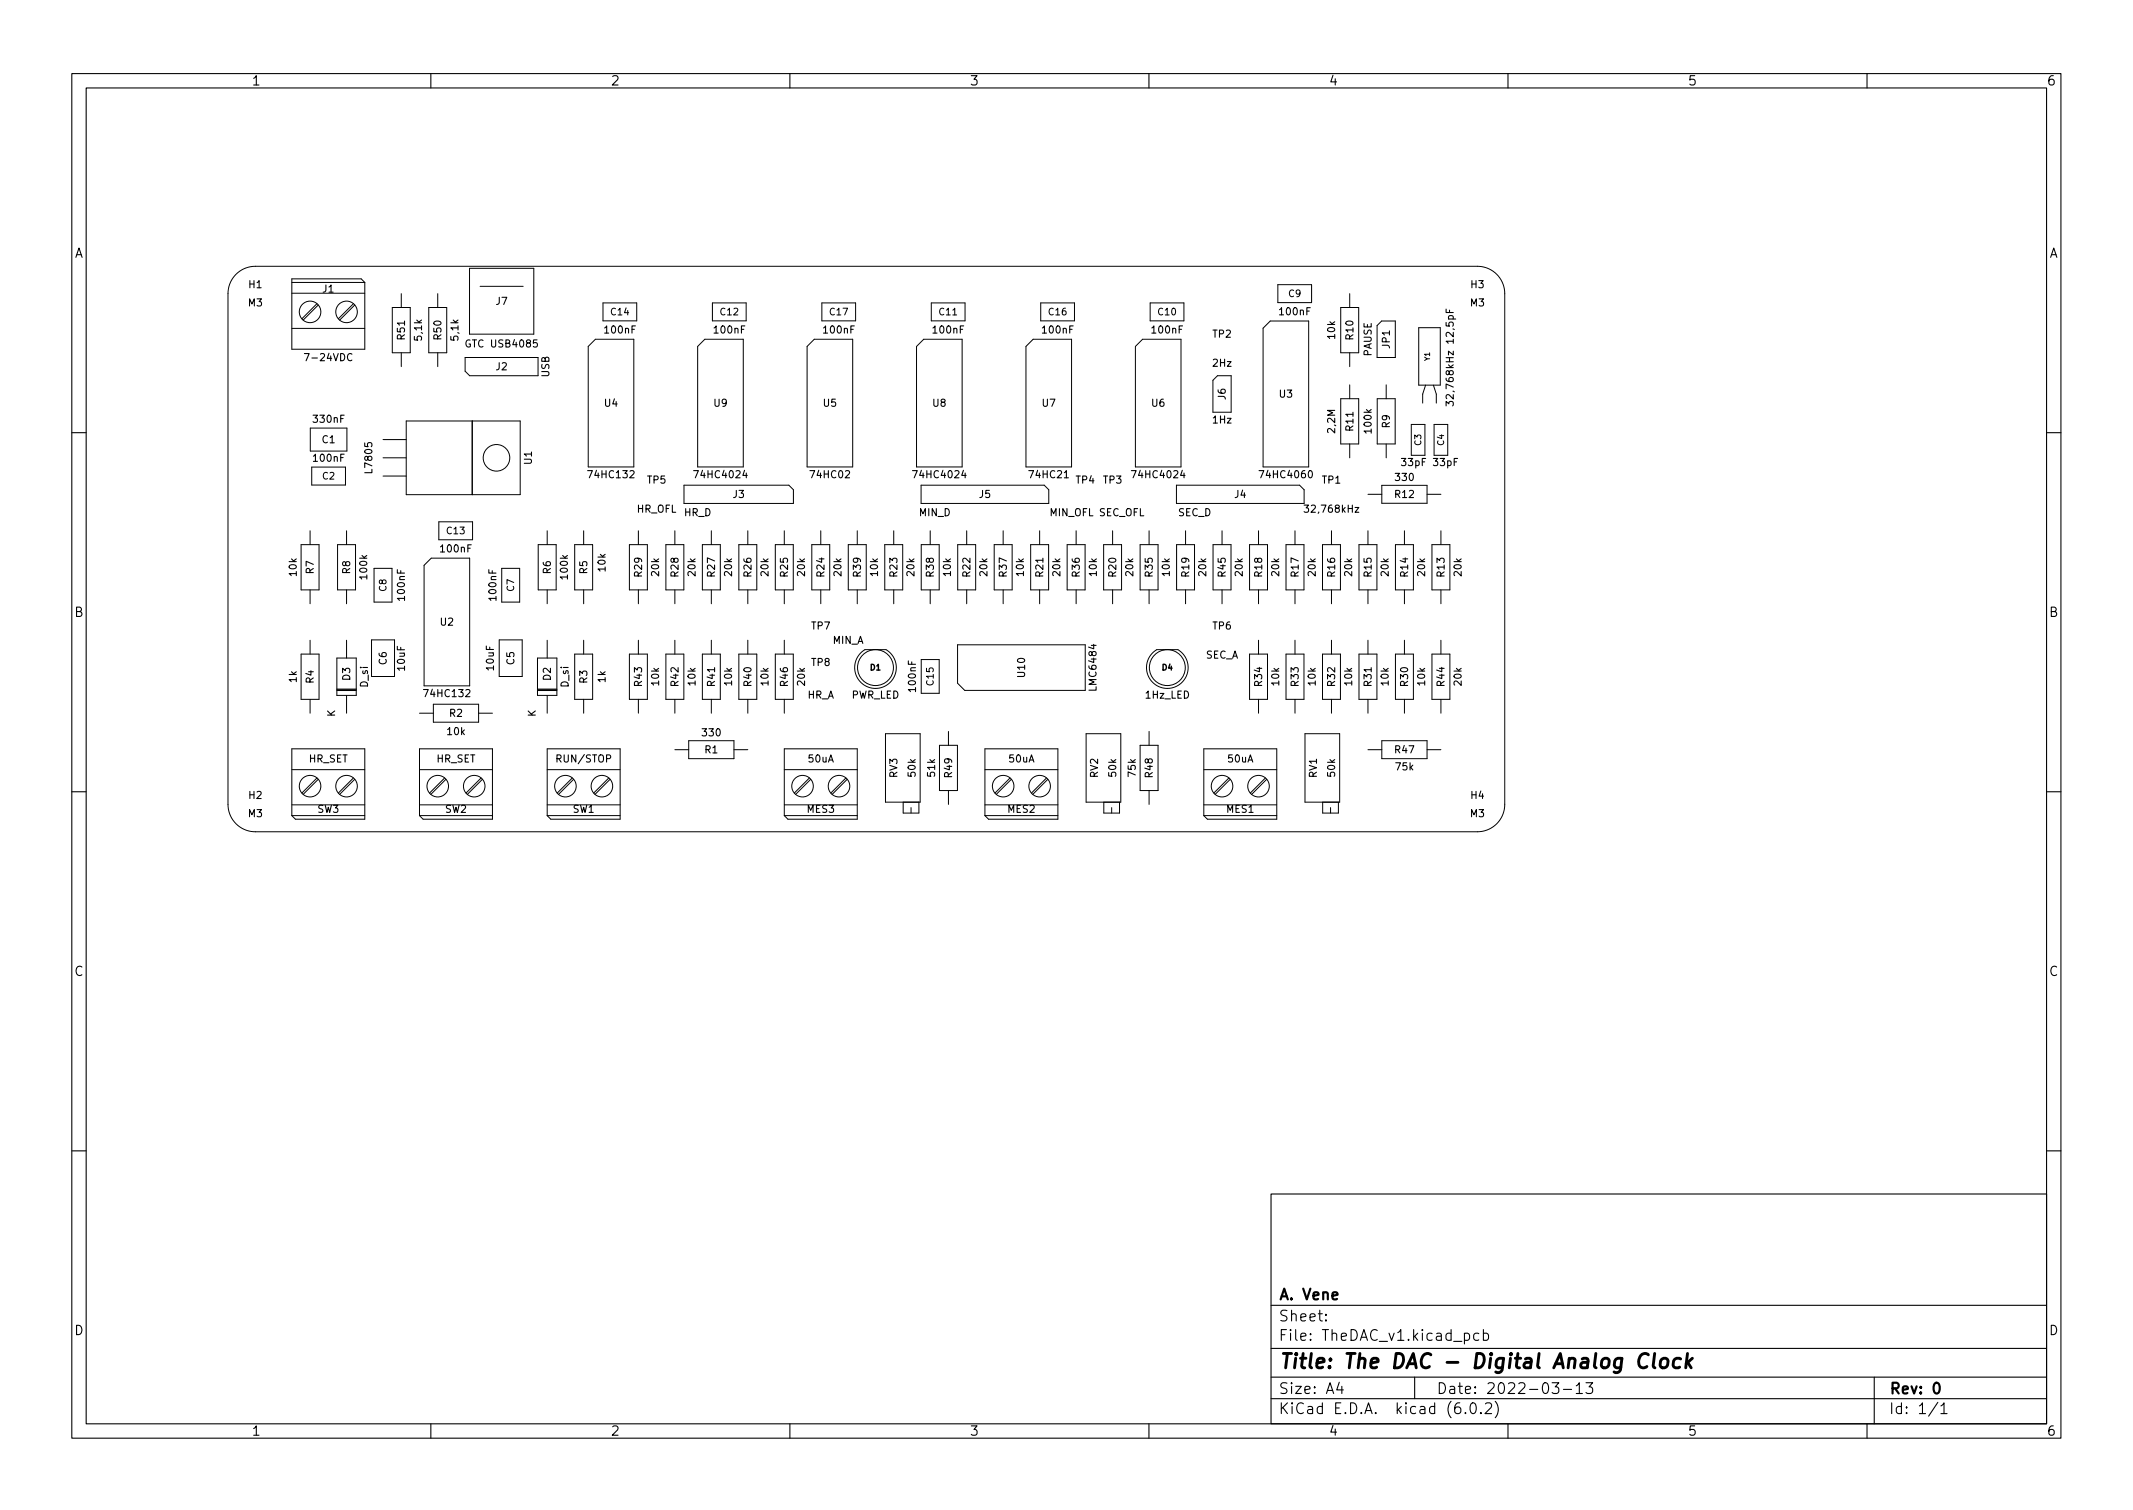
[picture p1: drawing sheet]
<svg xmlns="http://www.w3.org/2000/svg" width="297mm" height="210mm" viewBox="0 0 297 210" stroke-linecap="round" stroke-linejoin="round" font-family="sans-serif">
<defs><g id="words">
<text font-size="2.8" x="178" y="190.6">Title: The DAC - Digital Analog Clock</text>
<g font-size="2.1">
<text x="178" y="184">Sheet:</text>
<text x="178" y="181">A. Vene</text>
<text x="178" y="186.7">File: TheDAC_v1.kicad_pcb</text>
<text x="178" y="196.9">KiCad E.D.A. kicad (6.0.2)</text>
<text x="178" y="194.1">Size: A4</text>
<text x="200" y="194.1">Date: 2022-03-13</text>
<text x="263" y="194.1">Rev: 0</text>
<text x="263" y="196.9">Id: 1/1</text>
</g>
<g font-size="1.8">
<text x="35" y="11.9">1</text>
<text x="85" y="11.9">2</text>
<text x="135" y="11.9">3</text>
<text x="185" y="11.9">4</text>
<text x="235" y="11.9">5</text>
<text x="285" y="11.9">6</text>
<text x="10.3" y="35.9">A</text>
<text x="285.3" y="35.9">A</text>
<text x="10.3" y="85.9">B</text>
<text x="285.3" y="85.9">B</text>
<text x="10.3" y="135.9">C</text>
<text x="285.3" y="135.9">C</text>
<text x="10.3" y="185.9">D</text>
<text x="285.3" y="185.9">D</text>
<text x="35" y="199.9">1</text>
<text x="85" y="199.9">2</text>
<text x="135" y="199.9">3</text>
<text x="185" y="199.9">4</text>
<text x="235" y="199.9">5</text>
<text x="285" y="199.9">6</text>
</g>
<g font-size="1.4">
<text x="34.7" y="40.1">H1</text>
<text x="44.9" y="40.7">J1</text>
<text x="204.8" y="40.1">H3</text>
<text x="34.6" y="42.7">M3</text>
<text x="56.4" y="47.2" transform="rotate(-90 56.4 47.2)">R51</text>
<text x="58.7" y="47.3" transform="rotate(-90 58.7 47.3)">5,1k</text>
<text x="61.5" y="47.2" transform="rotate(-90 61.5 47.2)">R50</text>
<text x="63.8" y="47.3" transform="rotate(-90 63.8 47.3)">5,1k</text>
<text x="69.1" y="42.4">J7</text>
<text x="84.3" y="46.4">100nF</text>
<text x="99.5" y="46.4">100nF</text>
<text x="114.8" y="46.4">100nF</text>
<text x="130" y="46.4">100nF</text>
<text x="145.3" y="46.4">100nF</text>
<text x="160.5" y="46.4">100nF</text>
<text x="168.9" y="47">TP2</text>
<text x="178.3" y="43.9">100nF</text>
<text x="185.9" y="47.1" transform="rotate(-90 185.9 47.1)">10k</text>
<text x="188.5" y="47.2" transform="rotate(-90 188.5 47.2)">R10</text>
<text x="204.8" y="42.7">M3</text>
<text x="42.9" y="50.3">7-24VDC</text>
<text x="65.2" y="48.4">GTC USB4085</text>
<text x="69.1" y="51.5">J2</text>
<text x="76.5" y="52.5" transform="rotate(-90 76.5 52.5)">USB</text>
<text x="168.9" y="51.1">2Hz</text>
<text x="191" y="49.6" transform="rotate(-90 191 49.6)">PAUSE</text>
<text x="193.5" y="48.5" transform="rotate(-90 193.5 48.5)">JP1</text>
<text x="43.7" y="58.9">330nF</text>
<text x="84.2" y="56.6">U4</text>
<text x="99.4" y="56.6">U9</text>
<text x="114.7" y="56.6">U5</text>
<text x="129.9" y="56.6">U8</text>
<text x="145.2" y="56.6">U7</text>
<text x="160.4" y="56.6">U6</text>
<text x="168.9" y="59">1Hz</text>
<text x="170.7" y="55.6" transform="rotate(-90 170.7 55.6)">J6</text>
<text x="178.2" y="55.4">U3</text>
<text x="188.5" y="59.9" transform="rotate(-90 188.5 59.9)">R11</text>
<text x="193.5" y="59.6" transform="rotate(-90 193.5 59.6)">R9</text>
<text x="202.4" y="55.5" transform="rotate(-90 202.4 55.5)">32,768kHz 12,5pF</text>
<text x="43.7" y="64.3">100nF</text>
<text x="44.9" y="61.7">C1</text>
<text x="51.8" y="65.7" transform="rotate(-90 51.8 65.7)">L7805</text>
<text x="74.1" y="64.6" transform="rotate(-90 74.1 64.6)">U1</text>
<text x="185.9" y="60.2" transform="rotate(-90 185.9 60.2)">2,2M</text>
<text x="191" y="60.2" transform="rotate(-90 191 60.2)">100k</text>
<text x="195.2" y="64.9">33pF</text>
<text x="199.7" y="64.9">33pF</text>
<text x="82.1" y="66.6">74HC132</text>
<text x="88.7" y="71.4">HR_OFL</text>
<text x="90.2" y="67.3">TP5</text>
<text x="95.3" y="71.9">HR_D</text>
<text x="97" y="66.6">74HC4024</text>
<text x="102.1" y="69.3">J3</text>
<text x="113" y="66.6">74HC02</text>
<text x="127.5" y="66.6">74HC4024</text>
<text x="128" y="71.9">MIN_D</text>
<text x="136.4" y="69.3">J5</text>
<text x="143.5" y="66.6">74HC21</text>
<text x="146.2" y="71.9">MIN_OFL SEC_OFL</text>
<text x="149.9" y="67.3">TP4</text>
<text x="153.7" y="67.3">TP3</text>
<text x="158" y="66.6">74HC4024</text>
<text x="164" y="71.9">SEC_D</text>
<text x="171.9" y="69.3">J4</text>
<text x="175.7" y="66.6">74HC4060</text>
<text x="182.1" y="71.4">32,768kHz</text>
<text x="184.1" y="67.3">TP1</text>
<text x="194.3" y="69.3">R12</text>
<text x="194.4" y="67">330</text>
<text x="61.4" y="76.9">100nF</text>
<text x="41.3" y="80.1" transform="rotate(-90 41.3 80.1)">10k</text>
<text x="43.7" y="79.9" transform="rotate(-90 43.7 79.9)">R7</text>
<text x="48.8" y="79.9" transform="rotate(-90 48.8 79.9)">R8</text>
<text x="51.1" y="80.5" transform="rotate(-90 51.1 80.5)">100k</text>
<text x="56.4" y="83.5" transform="rotate(-90 56.4 83.5)">100nF</text>
<text x="69.1" y="83.5" transform="rotate(-90 69.1 83.5)">100nF</text>
<text x="76.7" y="79.9" transform="rotate(-90 76.7 79.9)">R6</text>
<text x="79.1" y="80.5" transform="rotate(-90 79.1 80.5)">100k</text>
<text x="81.8" y="79.9" transform="rotate(-90 81.8 79.9)">R5</text>
<text x="84.3" y="79.5" transform="rotate(-90 84.3 79.5)">10k</text>
<text x="89.4" y="80.3" transform="rotate(-90 89.4 80.3)">R29</text>
<text x="91.8" y="80.1" transform="rotate(-90 91.8 80.1)">20k</text>
<text x="94.5" y="80.3" transform="rotate(-90 94.5 80.3)">R28</text>
<text x="96.8" y="80.1" transform="rotate(-90 96.8 80.1)">20k</text>
<text x="99.6" y="80.3" transform="rotate(-90 99.6 80.3)">R27</text>
<text x="101.9" y="80.1" transform="rotate(-90 101.9 80.1)">20k</text>
<text x="104.6" y="80.3" transform="rotate(-90 104.6 80.3)">R26</text>
<text x="107" y="80.1" transform="rotate(-90 107 80.1)">20k</text>
<text x="109.7" y="80.3" transform="rotate(-90 109.7 80.3)">R25</text>
<text x="112.1" y="80.1" transform="rotate(-90 112.1 80.1)">20k</text>
<text x="114.8" y="80.3" transform="rotate(-90 114.8 80.3)">R24</text>
<text x="117.2" y="80.1" transform="rotate(-90 117.2 80.1)">20k</text>
<text x="119.9" y="80.3" transform="rotate(-90 119.9 80.3)">R39</text>
<text x="122.2" y="80.1" transform="rotate(-90 122.2 80.1)">10k</text>
<text x="125" y="80.3" transform="rotate(-90 125 80.3)">R23</text>
<text x="127.3" y="80.1" transform="rotate(-90 127.3 80.1)">20k</text>
<text x="130" y="80.3" transform="rotate(-90 130 80.3)">R38</text>
<text x="132.4" y="80.1" transform="rotate(-90 132.4 80.1)">10k</text>
<text x="135.1" y="80.3" transform="rotate(-90 135.1 80.3)">R22</text>
<text x="137.5" y="80.1" transform="rotate(-90 137.5 80.1)">20k</text>
<text x="140.2" y="80.3" transform="rotate(-90 140.2 80.3)">R37</text>
<text x="142.6" y="80.1" transform="rotate(-90 142.6 80.1)">10k</text>
<text x="145.3" y="80.3" transform="rotate(-90 145.3 80.3)">R21</text>
<text x="147.6" y="80.1" transform="rotate(-90 147.6 80.1)">20k</text>
<text x="150.4" y="80.3" transform="rotate(-90 150.4 80.3)">R36</text>
<text x="152.7" y="80.1" transform="rotate(-90 152.7 80.1)">10k</text>
<text x="155.4" y="80.3" transform="rotate(-90 155.4 80.3)">R20</text>
<text x="157.8" y="80.1" transform="rotate(-90 157.8 80.1)">20k</text>
<text x="160.5" y="80.3" transform="rotate(-90 160.5 80.3)">R35</text>
<text x="162.9" y="80.1" transform="rotate(-90 162.9 80.1)">10k</text>
<text x="165.6" y="80.3" transform="rotate(-90 165.6 80.3)">R19</text>
<text x="168" y="80.1" transform="rotate(-90 168 80.1)">20k</text>
<text x="170.7" y="80.3" transform="rotate(-90 170.7 80.3)">R45</text>
<text x="173" y="80.1" transform="rotate(-90 173 80.1)">20k</text>
<text x="175.8" y="80.3" transform="rotate(-90 175.8 80.3)">R18</text>
<text x="178.1" y="80.1" transform="rotate(-90 178.1 80.1)">20k</text>
<text x="180.8" y="80.3" transform="rotate(-90 180.8 80.3)">R17</text>
<text x="183.2" y="80.1" transform="rotate(-90 183.2 80.1)">20k</text>
<text x="185.9" y="80.3" transform="rotate(-90 185.9 80.3)">R16</text>
<text x="188.3" y="80.1" transform="rotate(-90 188.3 80.1)">20k</text>
<text x="191" y="80.3" transform="rotate(-90 191 80.3)">R15</text>
<text x="193.4" y="80.1" transform="rotate(-90 193.4 80.1)">20k</text>
<text x="196.1" y="80.3" transform="rotate(-90 196.1 80.3)">R14</text>
<text x="198.4" y="80.1" transform="rotate(-90 198.4 80.1)">20k</text>
<text x="201.2" y="80.3" transform="rotate(-90 201.2 80.3)">R13</text>
<text x="203.5" y="80.1" transform="rotate(-90 203.5 80.1)">20k</text>
<text x="61.3" y="87.1">U2</text>
<text x="113" y="87.6">TP7</text>
<text x="115.9" y="89.6">MIN_A</text>
<text x="168.9" y="87.6">TP6</text>
<text x="41.3" y="95" transform="rotate(-90 41.3 95)">1k</text>
<text x="43.7" y="95.1" transform="rotate(-90 43.7 95.1)">R4</text>
<text x="48.8" y="94.7" transform="rotate(-90 48.8 94.7)">D3</text>
<text x="51.2" y="95.7" transform="rotate(-90 51.2 95.7)">D_si</text>
<text x="53.8" y="92.5" transform="rotate(-90 53.8 92.5)">C6</text>
<text x="56.4" y="93.3" transform="rotate(-90 56.4 93.3)">10uF</text>
<text x="68.8" y="93.3" transform="rotate(-90 68.8 93.3)">10uF</text>
<text x="71.6" y="92.5" transform="rotate(-90 71.6 92.5)">C5</text>
<text x="76.7" y="94.7" transform="rotate(-90 76.7 94.7)">D2</text>
<text x="79.2" y="95.7" transform="rotate(-90 79.2 95.7)">D_si</text>
<text x="81.8" y="95.1" transform="rotate(-90 81.8 95.1)">R3</text>
<text x="84.3" y="95" transform="rotate(-90 84.3 95)">1k</text>
<text x="89.4" y="95.5" transform="rotate(-90 89.4 95.5)">R43</text>
<text x="91.8" y="95.4" transform="rotate(-90 91.8 95.4)">10k</text>
<text x="94.5" y="95.5" transform="rotate(-90 94.5 95.5)">R42</text>
<text x="96.8" y="95.4" transform="rotate(-90 96.8 95.4)">10k</text>
<text x="99.6" y="95.5" transform="rotate(-90 99.6 95.5)">R41</text>
<text x="101.9" y="95.4" transform="rotate(-90 101.9 95.4)">10k</text>
<text x="104.6" y="95.5" transform="rotate(-90 104.6 95.5)">R40</text>
<text x="107" y="95.4" transform="rotate(-90 107 95.4)">10k</text>
<text x="109.7" y="95.5" transform="rotate(-90 109.7 95.5)">R46</text>
<text x="112.1" y="95.4" transform="rotate(-90 112.1 95.4)">20k</text>
<text x="113" y="92.7">TP8</text>
<text x="142.7" y="94.2" transform="rotate(-90 142.7 94.2)">U10</text>
<text x="167.9" y="91.7">SEC_A</text>
<text x="175.8" y="95.5" transform="rotate(-90 175.8 95.5)">R34</text>
<text x="178.1" y="95.4" transform="rotate(-90 178.1 95.4)">10k</text>
<text x="180.8" y="95.5" transform="rotate(-90 180.8 95.5)">R33</text>
<text x="183.2" y="95.4" transform="rotate(-90 183.2 95.4)">10k</text>
<text x="185.9" y="95.5" transform="rotate(-90 185.9 95.5)">R32</text>
<text x="188.3" y="95.4" transform="rotate(-90 188.3 95.4)">10k</text>
<text x="191" y="95.5" transform="rotate(-90 191 95.5)">R31</text>
<text x="193.4" y="95.4" transform="rotate(-90 193.4 95.4)">10k</text>
<text x="196.1" y="95.5" transform="rotate(-90 196.1 95.5)">R30</text>
<text x="198.4" y="95.4" transform="rotate(-90 198.4 95.4)">10k</text>
<text x="201.2" y="95.5" transform="rotate(-90 201.2 95.5)">R44</text>
<text x="203.5" y="95.4" transform="rotate(-90 203.5 95.4)">20k</text>
<text x="46.7" y="99.8" transform="rotate(-90 46.7 99.8)">K</text>
<text x="59.3" y="97.1">74HC132</text>
<text x="62.6" y="99.8">R2</text>
<text x="74.6" y="99.8" transform="rotate(-90 74.6 99.8)">K</text>
<text x="112.4" y="97.3">HR_A</text>
<text x="118.5" y="97.3">PWR_LED</text>
<text x="127.5" y="96.2" transform="rotate(-90 127.5 96.2)">100nF</text>
<text x="152.7" y="96" transform="rotate(-90 152.7 96)">LMC6484</text>
<text x="159.5" y="97.3">1Hz_LED</text>
<text x="43" y="106.2">HR_SET</text>
<text x="60.8" y="106.2">HR_SET</text>
<text x="62.3" y="102.3">10k</text>
<text x="77.7" y="106.2">RUN/STOP</text>
<text x="97.9" y="102.5">330</text>
<text x="98.2" y="104.9">R1</text>
<text x="112.6" y="106.2">50uA</text>
<text x="140.5" y="106.2">50uA</text>
<text x="171" y="106.2">50uA</text>
<text x="194.3" y="104.9">R47</text>
<text x="194.4" y="107.3">75k</text>
<text x="34.6" y="113.8">M3</text>
<text x="34.7" y="111.2">H2</text>
<text x="44.2" y="113.2">SW3</text>
<text x="62" y="113.2">SW2</text>
<text x="79.8" y="113.2">SW1</text>
<text x="112.4" y="113.2">MES3</text>
<text x="125" y="108.3" transform="rotate(-90 125 108.3)">RV3</text>
<text x="127.5" y="108.1" transform="rotate(-90 127.5 108.1)">50k</text>
<text x="130.2" y="108.1" transform="rotate(-90 130.2 108.1)">51k</text>
<text x="132.6" y="108.2" transform="rotate(-90 132.6 108.2)">R49</text>
<text x="140.3" y="113.2">MES2</text>
<text x="152.9" y="108.3" transform="rotate(-90 152.9 108.3)">RV2</text>
<text x="155.4" y="108.1" transform="rotate(-90 155.4 108.1)">50k</text>
<text x="158.2" y="108.1" transform="rotate(-90 158.2 108.1)">75k</text>
<text x="160.5" y="108.2" transform="rotate(-90 160.5 108.2)">R48</text>
<text x="170.8" y="113.2">MES1</text>
<text x="183.4" y="108.3" transform="rotate(-90 183.4 108.3)">RV1</text>
<text x="185.9" y="108.1" transform="rotate(-90 185.9 108.1)">50k</text>
<text x="204.8" y="113.8">M3</text>
<text x="204.8" y="111.2">H4</text>
</g>
<g font-size="1.3">
<text x="179.5" y="41.4">C9</text>
<text x="85.1" y="43.9">C14</text>
<text x="100.4" y="43.9">C12</text>
<text x="115.6" y="43.9">C17</text>
<text x="130.8" y="43.9">C11</text>
<text x="146.1" y="43.9">C16</text>
<text x="161.3" y="43.9">C10</text>
<text x="44.9" y="66.8">C2</text>
<text x="62.3" y="74.4">C13</text>
<text x="53.8" y="82.3" transform="rotate(-90 53.8 82.3)">C8</text>
<text x="71.6" y="82.3" transform="rotate(-90 71.6 82.3)">C7</text>
<text x="130" y="95.4" transform="rotate(-90 130 95.4)">C15</text>
</g>
<g font-size="1.2">
<text x="197.9" y="62" transform="rotate(-90 197.9 62)">C3</text>
<text x="201.1" y="62" transform="rotate(-90 201.1 62)">C4</text>
</g>
<g font-size="1.1">
<text x="121.2" y="93.3">D1</text>
<text x="161.8" y="93.3">D4</text>
</g>
<text font-size="1" x="199.1" y="50.2" transform="rotate(-90 199.1 50.2)">Y1</text>
</g></defs>
<g fill="none" stroke="#000" stroke-width=".15">
<path d="M10 10.2h277v190.1h-277zM12 12.2h273v186.1h-273zM60 10.2v2M110 10.2v2M160 10.2v2M210 10.2v2M260 10.2v2M42.4 49.2h.7l-.5 1M201.4 56.5v-.6l.4 .3 .1-.3h.4l.1 .2-.1 .4M201.4 43v.5h1M201.9 43.2v.3M10 60.2h2"/>
<path d="M285 60.2h2M10 110.2h2M285 110.2h2M10 160.2h2M177 166.3h108v32h-108zM285 160.2h2M60 198.3v2M110 198.3v2M160 198.3v2M177 194.8h108M177 191.8h108M177 187.8h108"/>
<path d="M177 181.8h108M184.6 183.8l.1 .1h-.1v-.1v.1M184.6 183l.1 .1h-.1v-.1v.1M186.5 192.5l-.4 1h1M186.9 193v1M197 191.8v3M203.9 185.7l.5-.1 .2 .3v.4l-.1 .3h-.1h-.5M204.1 196.7v.1h-.1l.1-.1v.1M204.9 195.4a.36 .36 0 0 1 .6 .2 .77 .77 0 0 1-.4 1.2 1 1 0 0 1-.2-1.4zM205.9 185.7l-.4-.1-.3 .3v.4l.2 .3h.1h.4M206.2 196.7l.1 .1h-.1h-.1l.1-.1v.1M206.6 185.7l.4-.1 .3 .3v.4l-.2 .3h-.1h-.4"/>
<path d="M206.6 185.1v1.5M206.9 195.5l.2-.2 .5 .1a.41 .41 0 0 1 0 .6l-.8 .8h.9M208.2 195.1a1.72 1.72 0 0 1 0 2.3M210 198.3v2M216.1 192.5h1l-.5 .6a.41 .41 0 0 1 .5 .3v.3l-.2 .3h-.5l-.3-.1M217.7 193.5h1.2M219.5 193l.4-.5v1.5M219.5 194h.9M220.9 192.5h.9l-.5 .6a.41 .41 0 0 1 .5 .3v.3l-.2 .3h-.5l-.2-.1M260 198.3v2M261 191.8v6.5M269.9 195.3l-1.3 1.9"/>
<path d="M270.3 195.8l.4-.5v1.5M270.3 196.8h.8"/>
</g>
<path d="M269.5 192.6a.36 .36 0 0 1 .6 .2 .77 .77 0 0 1-.5 1.2 .99 .99 0 0 1-.1-1.4z" fill="none" stroke="#000" stroke-width=".3"/>
<path d="M229.5 188.7a.8 .8 0 0 0-.8-.2 .8 .8 0 0 0-.5 .8 .76 .76 0 0 0 .1 .9 .76 .76 0 0 0 .9 .2l.1-.1M230.4 188.5l-.2 1.7 .1 .2 .2 .1M231.4 189.3a.52 .52 0 0 1 .5-.2 .52 .52 0 0 1 .4 .4l-.1 .6a.55 .55 0 0 1-.5 .4 .55 .55 0 0 1-.5-.4zM234 189.2a.66 .66 0 0 0-.9 .3l-.1 .6 .1 .3 .2 .1 .6-.1M235 188.5l-.2 2M235 189.7l.5 .8M235.7 189.1l-.9 .8" fill="none" stroke="#000" stroke-width=".4"/>
<g fill="none" stroke="#000" stroke-width=".14">
<path d="M32.9 38.2a3.8 3.8 0 0 1 2.7-1.1h170.1a3.8 3.8 0 0 1 3.8 3.8v71.1a3.8 3.8 0 0 1-3.8 3.8h-170.1a3.8 3.8 0 0 1-3.9-3.8v-71.1a3.8 3.8 0 0 1 1.2-2.7zM40.6 38.8h9.7l.5 .5v9.3h-10.2zM40.6 39.3h10.2M65.4 37.4h8.9v9.1h-8.9zM66.9 39.9h6M178 39.6h4.6v2.5h-4.6zM40.6 40.8h10.2M40.6 45.7h10.2M43.2 59.6h5.1v3.2h-5.1zM44.1 42.3l-2.1 2.1M44.3 42.5l-2.1 2.1M49.2 42.3l-2.1 2.1"/>
<path d="M49.4 42.5l-2.1 2.1M54.6 42.8h2.5v6.3h-2.5zM55.9 40.9v1.9M55.9 49.1v1.9M56.6 58.6h15.8v10.3h-15.8zM59.7 42.8h2.5v6.3h-2.5zM61 40.9v1.9M61 49.1v1.9M64.8 49.8h10.1v2.5h-9.5l-.6-.6zM65.8 58.6v10.3M81.9 48.2l1-1h5.4v17.8h-6.4zM84 42.2h4.7v2.5h-4.7z"/>
<path d="M97.2 48.2l1-1h5.3v17.8h-6.3zM99.2 42.2h4.7v2.5h-4.7zM112.4 48.2l1-1h5.3v17.8h-6.3zM114.5 42.2h4.6v2.5h-4.6zM127.6 48.2l1-1h5.4v17.8h-6.4zM129.7 42.2h4.7v2.5h-4.7zM142.9 48.2l1-1h5.3v17.8h-6.3zM144.9 42.2h4.7v2.5h-4.7zM158.1 48.2l1-1h5.4v17.8h-6.4zM160.2 42.2h4.7v2.5h-4.7zM169.5 52.3h1.9v5.1h-2.5v-4.4zM175.9 45.7l1-1h5.3v20.3h-6.3z"/>
<path d="M186.7 42.8h2.5v6.3h-2.5zM186.7 55.5h2.5v6.3h-2.5zM188 40.9v1.9M188 49.1v1.9M188 53.6v1.9M191.8 45.3l.6-.6h1.9v5.1h-2.5zM191.8 55.5h2.5v6.3h-2.5zM193 53.6v1.9M197.6 45.6h3v8h-3zM198.5 53.6l-.4 1.3v1.2M199.6 53.6l.4 1.3v1.2M41.9 75.8h2.5v6.3h-2.5z"/>
<path d="M43.2 73.9v1.9M43.4 65h4.7v2.5h-4.7zM47 75.8h2.5v6.3h-2.5zM48.3 73.9v1.9M52.1 79.1h2.5v4.7h-2.5zM53.3 63.7h3.3M53.3 66.3h3.3M53.3 61.2h3.3M59.1 78.7l1-1h5.3v17.8h-6.3zM61.1 72.7h4.7v2.5h-4.7zM69.9 79.1h2.5v4.7h-2.5zM75 75.8h2.4v6.3h-2.4z"/>
<path d="M76.2 73.9v1.9M80 75.8h2.5v6.3h-2.5zM81.3 73.9v1.9M87.7 75.8h2.4v6.3h-2.4zM88.9 73.9v1.9M92.7 75.8h2.5v6.3h-2.5zM94 73.9v1.9M95.2 67.6h14.7l.6 .6v1.9h-15.3zM97.8 75.8h2.5v6.3h-2.5zM99.1 73.9v1.9M102.9 75.8h2.5v6.3h-2.5zM104.1 73.9v1.9"/>
<path d="M108 75.8h2.5v6.3h-2.5zM109.2 73.9v1.9M113.1 75.8h2.4v6.3h-2.4zM114.3 73.9v1.9M118.1 75.8h2.5v6.3h-2.5zM119.4 73.9v1.9M123.2 75.8h2.5v6.3h-2.5zM124.5 73.9v1.9M128.3 67.6h17.1l.6 .6v1.9h-17.7zM128.3 75.8h2.5v6.3h-2.5zM129.5 73.9v1.9M133.4 75.8h2.5v6.3h-2.5z"/>
<path d="M134.6 73.9v1.9M138.5 75.8h2.4v6.3h-2.4zM139.7 73.9v1.9M143.5 75.8h2.5v6.3h-2.5zM144.8 73.9v1.9M148.6 75.8h2.5v6.3h-2.5zM149.9 73.9v1.9M153.7 75.8h2.5v6.3h-2.5zM154.9 73.9v1.9M158.8 75.8h2.5v6.3h-2.5zM160 73.9v1.9M163.8 67.6h17.2l.6 .6v1.9h-17.8z"/>
<path d="M163.9 75.8h2.4v6.3h-2.4zM165.1 73.9v1.9M168.9 75.8h2.5v6.3h-2.5zM170.2 73.9v1.9M174 75.8h2.5v6.3h-2.5zM175.3 73.9v1.9M179.1 75.8h2.5v6.3h-2.5zM180.3 73.9v1.9M184.2 75.8h2.5v6.3h-2.5zM185.4 73.9v1.9M188 61.8v1.9M189.3 75.8h2.4v6.3h-2.4z"/>
<path d="M190.5 73.9v1.9M190.5 68.8h1.9M192.4 67.6h6.3v2.5h-6.3zM193 61.8v1.9M194.3 75.8h2.5v6.3h-2.5zM195.6 73.9v1.9M196.5 63.4v-4.3h1.9v4.3M198.7 68.8h2M199.4 75.8h2.5v6.3h-2.5zM199.7 63.4v-4.3h1.9v4.3M200.7 73.9v1.9M41.9 91.1h2.5v6.3h-2.5z"/>
<path d="M43.2 82.1v2M43.2 89.1v2M43.2 97.4v1.9M46.9 95.9h2.7M46.9 91.6h2.7v5.2h-2.7zM46.9 96.1h2.7M46.9 96h2.7M48.3 82.1v2M48.3 89.1v2.5M48.3 96.8v2.5M51.7 89.1h3.2v5.1h-3.2zM58.4 99.3h1.9"/>
<path d="M60.3 98.1h6.4v2.5h-6.4zM66.7 99.3h1.9M69.5 89.1h3.2v5.1h-3.2zM74.8 95.9h2.8M74.8 91.6h2.8v5.2h-2.8zM74.8 96.1h2.8M74.8 96h2.8M76.2 82.1v2M76.2 89.1v2.5M76.2 96.8v2.5M80 91.1h2.5v6.3h-2.5zM81.3 82.1v2"/>
<path d="M81.3 89.1v2M81.3 97.4v1.9M87.7 91.1h2.4v6.3h-2.4zM88.9 82.1v2M88.9 89.1v2M88.9 97.4v1.9M92.7 91.1h2.5v6.3h-2.5zM94 82.1v2M94 89.1v2M94 97.4v1.9M97.8 91.1h2.5v6.3h-2.5zM99.1 82.1v2"/>
<path d="M99.1 89.1v2M99.1 97.4v1.9M102.9 91.1h2.5v6.3h-2.5zM104.1 82.1v2M104.1 89.1v2M104.1 97.4v1.9M108 91.1h2.5v6.3h-2.5zM109.2 82.1v2M109.2 89.1v2M109.2 97.4v1.9M114.3 82.1v2M119.4 82.1v2"/>
<path d="M119.9 90.9l.6-.4h2.9a2.9 2.9 0 0 1 .9 4.1 2.9 2.9 0 0 1-4.2 .6 2.9 2.9 0 0 1-.2-4.3zM124.5 82.1v2M128.3 91.8h2.5v4.7h-2.5zM129.5 82.1v2M133.3 89.8h17.8v6.3h-16.8l-1-1zM134.6 82.1v2M139.7 82.1v2M144.8 82.1v2M149.9 82.1v2M154.9 82.1v2M160 82.1v2M160.5 90.9l.6-.4h2.9a2.9 2.9 0 0 1 .9 4.1 2.9 2.9 0 0 1-4.2 .6 2.9 2.9 0 0 1-.2-4.3z"/>
<path d="M165.1 82.1v2M170.2 82.1v2M174 91.1h2.5v6.3h-2.5zM175.3 82.1v2M175.3 89.1v2M175.3 97.4v1.9M179.1 91.1h2.5v6.3h-2.5zM180.3 82.1v2M180.3 89.1v2M180.3 97.4v1.9M184.2 91.1h2.5v6.3h-2.5zM185.4 82.1v2"/>
<path d="M185.4 89.1v2M185.4 97.4v1.9M189.3 91.1h2.4v6.3h-2.4zM190.5 82.1v2M190.5 89.1v2M190.5 97.4v1.9M194.3 91.1h2.5v6.3h-2.5zM195.6 82.1v2M195.6 89.1v2M195.6 97.4v1.9M199.4 91.1h2.5v6.3h-2.5zM200.7 82.1v2"/>
<path d="M200.7 89.1v2M200.7 97.4v1.9M40.6 104.3h10.2v9.8h-9.7l-.5-.5zM40.6 112.1h10.2M40.6 107.2h10.2M40.6 113.6h10.2M44.1 108.3l-2.1 2.1M44.3 108.5l-2.1 2.1M49.2 108.3l-2.1 2.1M49.4 108.5l-2.1 2.1M58.4 112.1h10.2M58.4 107.2h10.2"/>
<path d="M58.4 113.6h10.2M58.4 104.3h10.2v9.8h-9.7l-.5-.5zM61.9 108.3l-2.1 2.1M62.1 108.5l-2.1 2.1M67 108.3l-2.1 2.1M67.2 108.5l-2.1 2.1M76.2 112.1h10.2M76.2 107.2h10.2M76.2 113.6h10.2M76.2 104.3h10.2v9.8h-9.7l-.5-.5zM79.7 108.3l-2.1 2.1M79.9 108.5l-2.1 2.1"/>
<path d="M84.8 108.3l-2.1 2.1M85 108.5l-2.1 2.1M94 104.4h1.9M95.9 103.1h6.3v2.5h-6.3zM102.2 104.4h1.9M109.2 104.3h10.2v9.8h-9.7l-.5-.5zM109.2 112.1h10.2M109.2 107.2h10.2M109.2 113.6h10.2M112.7 108.3l-2.1 2.1M112.9 108.5l-2.1 2.1M117.8 108.3l-2.1 2.1"/>
<path d="M118 108.5l-2.1 2.1M123.3 102.2h4.8v9.5h-4.8zM125.8 111.7v1.5h2.2v-1.5M126.9 112.5v.7M130.8 103.8h2.5v6.3h-2.5zM132.1 101.8v2M132.1 110.1v1.9M137.2 112.1h10.1M137.2 107.2h10.1M137.2 113.6h10.1M137.2 104.3h10.1v9.8h-9.6l-.5-.5zM140.7 108.3l-2.1 2.1"/>
<path d="M140.8 108.5l-2.1 2.1M145.7 108.3l-2.1 2.1M145.9 108.5l-2.1 2.1M151.2 102.2h4.9v9.5h-4.9zM153.7 111.7v1.5h2.2v-1.5M154.8 112.5v.7M158.8 103.8h2.5v6.3h-2.5zM160 101.8v2M160 110.1v1.9M167.6 112.1h10.2M167.6 107.2h10.2M167.6 113.6h10.2"/>
<path d="M167.6 104.3h10.2v9.8h-9.7l-.5-.5zM171.1 108.3l-2.1 2.1M171.3 108.5l-2.1 2.1M176.2 108.3l-2.1 2.1M176.4 108.5l-2.1 2.1M181.7 102.2h4.9v9.5h-4.9zM184.2 111.7v1.5h2.2v-1.5M185.3 112.5v.7M190.5 104.4h1.9M192.4 103.1h6.3v2.5h-6.3zM198.7 104.4h2"/>
<circle cx="43.2" cy="43.4" r="1.5"/>
<circle cx="48.3" cy="43.4" r="1.5"/>
<circle cx="69.1" cy="63.7" r="1.85"/>
<circle cx="121.9" cy="93" r="2.5"/>
<circle cx="162.6" cy="93" r="2.5"/>
<circle cx="43.2" cy="109.5" r="1.5"/>
<circle cx="48.3" cy="109.5" r="1.5"/>
<circle cx="61" cy="109.5" r="1.5"/>
<circle cx="66" cy="109.5" r="1.5"/>
<circle cx="78.7" cy="109.5" r="1.5"/>
<circle cx="83.8" cy="109.5" r="1.5"/>
<circle cx="111.8" cy="109.5" r="1.5"/>
<circle cx="116.8" cy="109.5" r="1.5"/>
<circle cx="139.7" cy="109.5" r="1.5"/>
<circle cx="144.8" cy="109.5" r="1.5"/>
<circle cx="170.2" cy="109.5" r="1.5"/>
<circle cx="175.3" cy="109.5" r="1.5"/>
</g>
<use href="#words"/>
</svg>
